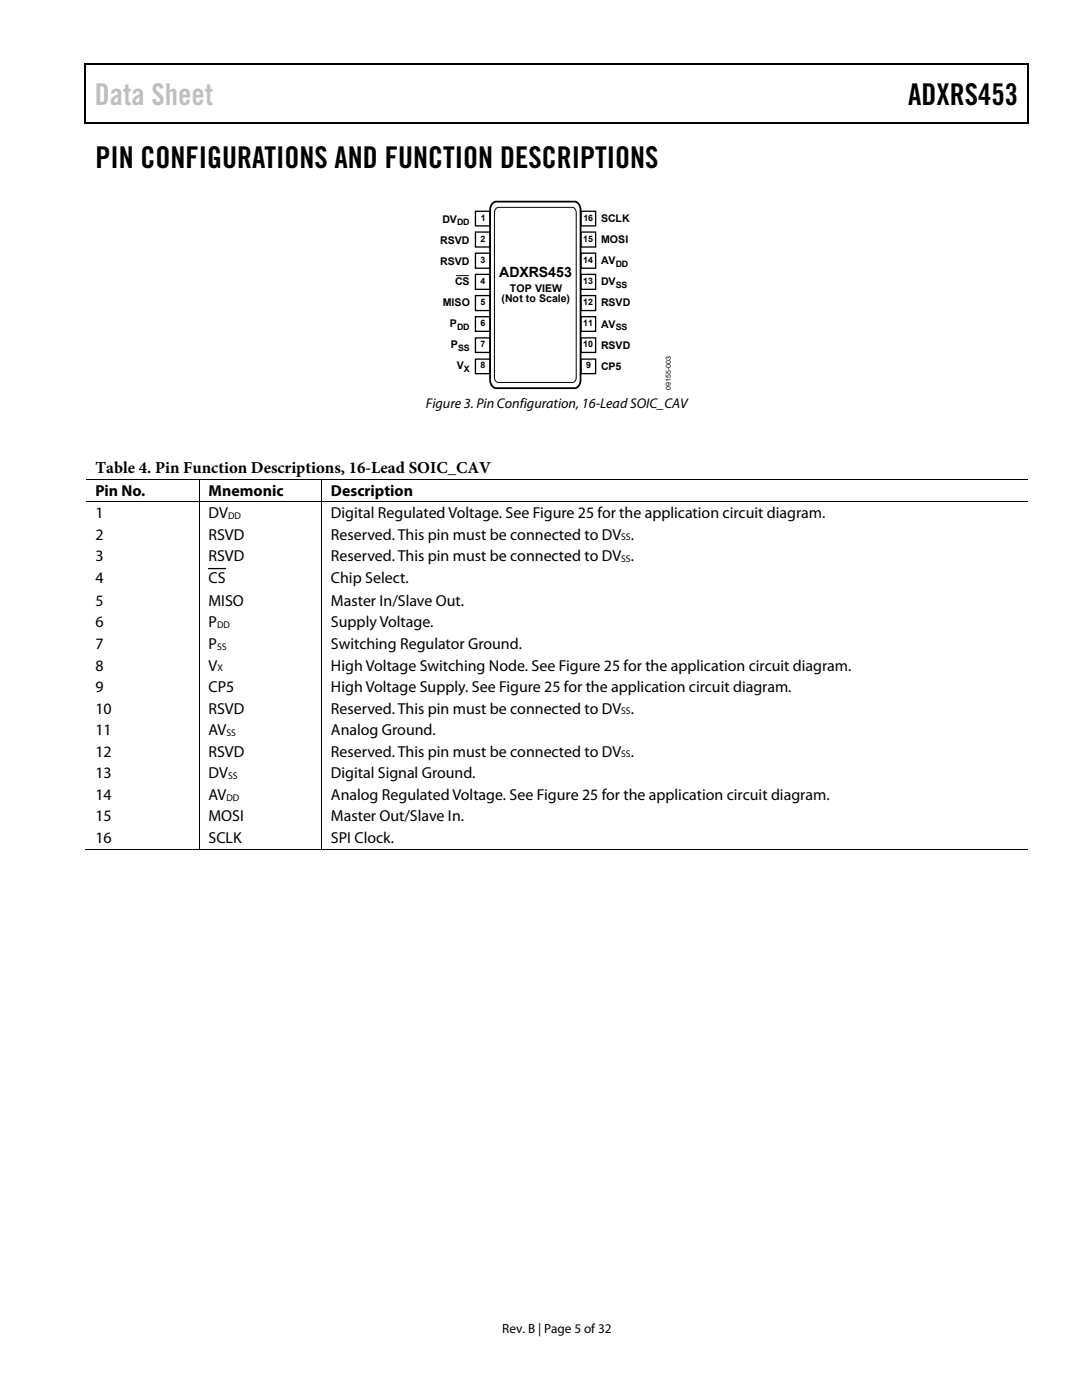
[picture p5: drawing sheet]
<svg xmlns="http://www.w3.org/2000/svg" width="216mm" height="279mm" viewBox="0 0 216 279" stroke-linecap="round" stroke-linejoin="round" font-family="sans-serif">
<defs><g id="words">
<text font-size="6" fill="#c0c0c0" x="18.9" y="21">Data Sheet</text>
<g font-size="6">
<text x="181.2" y="21">ADXRS453</text>
<text x="19" y="33.6">PIN CONFIGURATIONS AND FUNCTION DESCRIPTIONS</text>
</g>
<text font-size="3.3" x="19" y="94.4">Table 4. Pin Function Descriptions, 16-Lead SOIC_CAV</text>
<g font-size="3.2">
<text x="19" y="98.9">Pin No.</text>
<text x="41.6" y="98.9">Mnemonic</text>
<text x="66" y="98.9">Description</text>
<text x="19" y="103.4">1</text>
<text x="19" y="107.7">2</text>
<text x="41.6" y="103.4">DV</text>
<text x="41.6" y="107.7">RSVD</text>
<text x="66" y="107.7">Reserved. This pin must be connected to DV .</text>
<text x="66" y="103.4">Digital Regulated Voltage. See Figure 25 for the application circuit diagram.</text>
<text x="19" y="112">3</text>
<text x="41.6" y="112">RSVD</text>
<text x="66" y="112">Reserved. This pin must be connected to DV .</text>
<text x="19" y="116.3">4</text>
<text x="41.6" y="116.3">CS</text>
<text x="66" y="116.3">Chip Select.</text>
<text x="19" y="120.9">5</text>
<text x="19" y="125.2">6</text>
<text x="41.6" y="120.9">MISO</text>
<text x="41.6" y="125.2">P</text>
<text x="66" y="120.9">Master In/Slave Out.</text>
<text x="66" y="125.2">Supply Voltage.</text>
<text x="19" y="129.5">7</text>
<text x="41.6" y="129.5">P</text>
<text x="66" y="129.5">Switching Regulator Ground.</text>
<text x="19" y="133.8">8</text>
<text x="41.6" y="133.8">V</text>
<text x="66" y="133.8">High Voltage Switching Node. See Figure 25 for the application circuit diagram.</text>
<text x="19" y="138.1">9</text>
<text x="19" y="142.4">10</text>
<text x="41.6" y="138.1">CP5</text>
<text x="41.6" y="142.4">RSVD</text>
<text x="66" y="142.4">Reserved. This pin must be connected to DV .</text>
<text x="66" y="138.1">High Voltage Supply. See Figure 25 for the application circuit diagram.</text>
<text x="19" y="146.7">11</text>
<text x="41.6" y="146.7">AV</text>
<text x="66" y="146.7">Analog Ground.</text>
<text x="19" y="151">12</text>
<text x="19" y="155.3">13</text>
<text x="41.6" y="151">RSVD</text>
<text x="41.6" y="155.3">DV</text>
<text x="66" y="151">Reserved. This pin must be connected to DV .</text>
<text x="66" y="155.3">Digital Signal Ground.</text>
<text x="19" y="159.6">14</text>
<text x="41.6" y="159.6">AV</text>
<text x="66" y="159.6">Analog Regulated Voltage. See Figure 25 for the application circuit diagram.</text>
<text x="19" y="163.9">15</text>
<text x="41.6" y="163.9">MOSI</text>
<text x="66" y="163.9">Master Out/Slave In.</text>
<text x="19" y="168.2">16</text>
<text x="41.6" y="168.2">SCLK</text>
<text x="66" y="168.2">SPI Clock.</text>
</g>
<g font-size="2.8">
<text x="99.6" y="55.2">ADXRS453</text>
<text x="85" y="81.4">Figure 3. Pin Configuration, 16-Lead SOIC_CAV</text>
</g>
<text font-size="2.6" x="100.2" y="266">Rev. B | Page 5 of 32</text>
<g font-size="2.1">
<text x="88.3" y="44.4">DV</text>
<text x="119.9" y="44.4">SCLK</text>
<text x="87.9" y="48.6">RSVD</text>
<text x="87.9" y="52.8">RSVD</text>
<text x="119.9" y="48.6">MOSI</text>
<text x="119.9" y="52.8">AV</text>
<text x="90.8" y="57">CS</text>
<text x="101.7" y="58.2">TOP VIEW</text>
<text x="119.9" y="57">DV</text>
<text x="88.3" y="61.1">MISO</text>
<text x="89.8" y="65.3">P</text>
<text x="100.1" y="60.3">(Not to Scale)</text>
<text x="119.9" y="61.2">RSVD</text>
<text x="119.9" y="65.4">AV</text>
<text x="90" y="69.5">P</text>
<text x="119.9" y="69.6">RSVD</text>
<text x="91.2" y="73.6">V</text>
<text x="119.9" y="73.7">CP5</text>
</g>
<g font-size="1.9">
<text x="45.5" y="103.5">DD</text>
<text x="124" y="107.8">SS</text>
<text x="124" y="112.1">SS</text>
<text x="43.3" y="125.4">DD</text>
<text x="43.3" y="129.7">SS</text>
<text x="43.4" y="134">X</text>
<text x="124" y="142.6">SS</text>
<text x="45.2" y="146.9">SS</text>
<text x="45.5" y="155.5">SS</text>
<text x="124" y="151.2">SS</text>
<text x="45.2" y="159.8">DD</text>
</g>
<g font-size="1.8">
<text x="91.2" y="45">DD</text>
<text x="95.9" y="44.2">1</text>
<text x="116.4" y="44.2">16</text>
<text x="95.9" y="48.4">2</text>
<text x="95.9" y="52.6">3</text>
<text x="116.3" y="48.4">15</text>
<text x="116.3" y="52.6">14</text>
<text x="122.9" y="53.3">DD</text>
<text x="95.9" y="56.8">4</text>
<text x="116.3" y="56.8">13</text>
<text x="122.9" y="57.5">SS</text>
<text x="91.2" y="65.8">DD</text>
<text x="95.9" y="61">5</text>
<text x="95.9" y="65.1">6</text>
<text x="116.3" y="61">12</text>
<text x="116.3" y="65.1">11</text>
<text x="122.9" y="65.9">SS</text>
<text x="91.4" y="70">SS</text>
<text x="95.9" y="69.3">7</text>
<text x="116.3" y="69.3">10</text>
<text x="92.6" y="74.2">X</text>
<text x="95.9" y="73.5">8</text>
<text x="116.9" y="73.5">9</text>
</g>
<text font-size="1.4" x="133.8" y="77.8" transform="rotate(-90 133.8 77.8)">09155-003</text>
</g></defs>
<path d="M16.9 12.7h.2v1h-.2zM205.1 12.7h.2v1h-.2zM205.1 12.7h.2v.3h-.2zM82.3 24.4h.2v.3h-.2zM205.1 24.4h.2v.3h-.2z" fill="#000"/>
<path d="M16.9 12.8h188.2M17 13.7v11M205.2 13.7v11M205.1 24.5h-188.2M41.6 113.5h3.4" fill="none" stroke="#000" stroke-width=".25"/>
<path d="M17.1 95.7h188M39.7 95.7v4.4M64.1 95.7v4.4M39.7 100.3v69.2M64.1 100.3v69.2M205.1 100.2h-188M16.9 169.5h22.7M39.8 169.5h24.3M64.2 169.5h140.9" fill="none" stroke="#000" stroke-width=".2"/>
<path d="M98.3 40.6l.7-.4h14.6a1.71 1.71 0 0 1 2.2 1.7v32.9a3.5 3.5 0 0 1-.4 2.3l-.7 .4h-14.5a1.8 1.8 0 0 1-2.4-1.7v-33.2a3.1 3.1 0 0 1 .5-2z" fill="#fff" stroke="#000" stroke-width=".35"/>
<path d="M91 55h2.6M98.9 41.7l.6-.3h14.2a1 1 0 0 1 1.3 1v31.3a4 4 0 0 1-.2 2.3l-.5 .3h-13.8a1.53 1.53 0 0 1-1.8-.6v-33.3z" fill="none" stroke="#000" stroke-width=".2"/>
<g fill="none" stroke="#000" stroke-width=".26">
<path d="M94.9 42.2h2.9v2.9h-2.9zM94.9 46.3h2.9v3h-2.9zM94.9 50.5h2.9v3h-2.9zM94.9 54.8h2.9v2.9h-2.9zM94.9 59h2.9v3h-2.9zM115.9 42.2h3v2.9h-3zM115.9 46.3h3v3h-3zM115.9 50.5h3v3h-3zM115.9 54.8h3v2.9h-3zM115.9 59h3v3h-3zM94.9 63.2h2.9v2.9h-2.9zM94.9 67.4h2.9v2.9h-2.9z"/>
<path d="M94.9 71.7h2.9v2.9h-2.9zM115.9 63.2h3v2.9h-3zM115.9 67.4h3v2.9h-3zM115.9 71.7h3v2.9h-3z"/>
</g>
<use href="#words"/>
</svg>
